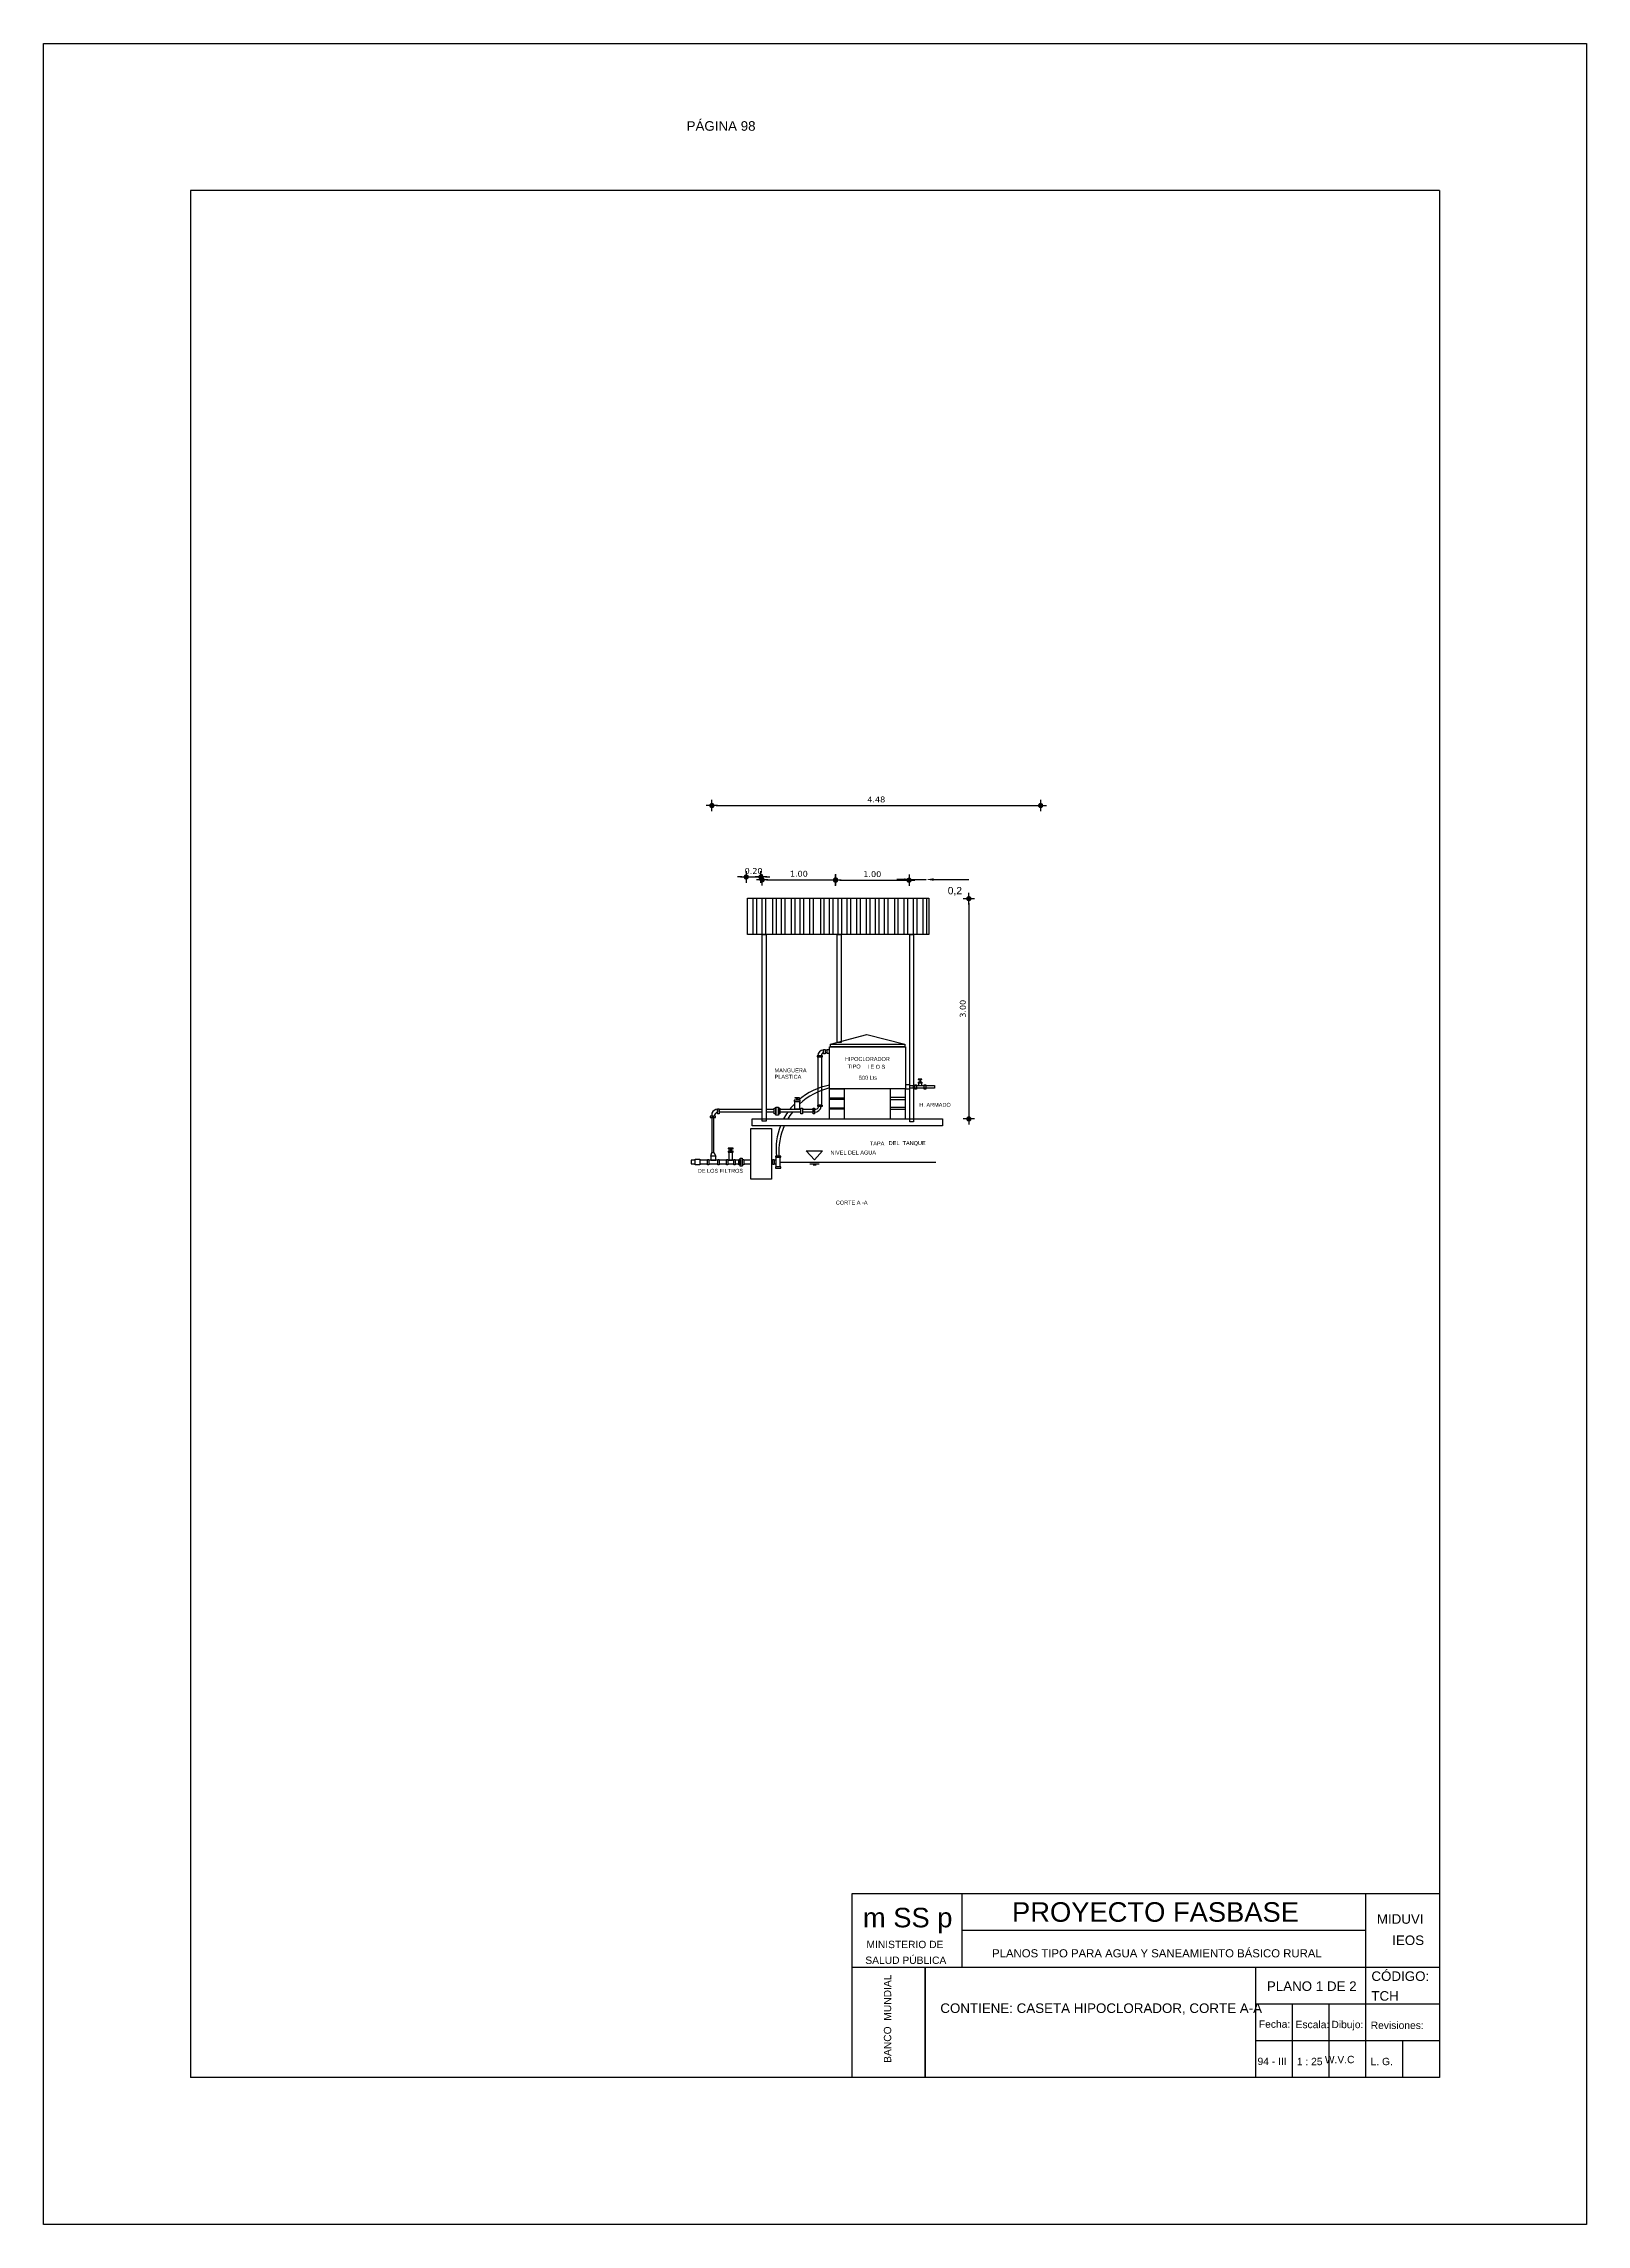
# Model space of a CAD drawing. Header units: metres. Extents: x 1959 to 4131, y 3282 to 4313.
# Drawn here: x 3149.05 to 3170.05, y 4283.15 to 4312.85 of the extents above; entities that cross this region are included whole.
import ezdxf
from ezdxf.enums import TextEntityAlignment as Align

# ---------------------------------------------------------------- set-up
doc = ezdxf.new("R2010")
doc.units = ezdxf.units.M
for name, color, linetype in [('Cota', 7, 'Continuous'), ('Cotas', 7, 'Continuous'), ('Dibujo', 7, 'Continuous'), ('Plano', 1, 'Continuous'), ('Texto', 170, 'Continuous')]:
    doc.layers.add(name, color=color, linetype=linetype)
doc.styles.add('Annotative', font='arial.ttf')
doc.styles.get("Standard").update_dxf_attribs({"font": 'arial.ttf'})
doc.styles.add('verdana', font='verdana.ttf')
doc.dimstyles.new('Diego', dxfattribs={"dimtxt": 0.1, "dimasz": 0.1, "dimexe": 1.25, "dimexo": 0.1, "dimgap": 0.1, "dimtad": 2, "dimtih": 1, "dimtoh": 1, "dimtxsty": 'Standard', "dimcen": 0, "dimse1": 1, "dimse2": 1, "dimadec": 0, "dimazin": 0, "dimtfac": 1, "dimtmove": 0, "dimatfit": 3, "dimfxl": 1, "dimarcsym": 2})
doc.dimstyles.new('ISO', dxfattribs={"dimtxt": 0.08, "dimasz": 0.06, "dimexe": 0.1, "dimexo": 0.1, "dimgap": 0.04, "dimtad": 1, "dimzin": 1, "dimdsep": 46, "dimtxsty": 'verdana', "dimblk1": 'PAB', "dimblk2": 'PAB', "dimsah": 1, "dimcen": 0, "dimse1": 1, "dimse2": 1, "dimclrd": 7, "dimclre": 8, "dimclrt": 7, "dimadec": 0, "dimazin": 0, "dimtfac": 1, "dimtix": 1, "dimtmove": 0, "dimatfit": 3, "dimldrblk": 'PAB', "dimfxl": 0.1, "dimtvp": 1, "dimtolj": 1, "dimtzin": 1, "dimarcsym": 0})

msp = doc.modelspace()

# ---------------------------------------------------------------- texts
at = {"layer": 'Dibujo', "color": 0, "linetype": 'ByBlock'}
for s, height, p in [('PROYECTO FASBASE', 0.26624, (3162.236, 4287.271)), ('m SS p', 0.2662, (3160.206, 4287.195)), ('PLANOS TIPO PARA AGUA Y SANEAMIENTO BÁSICO RURAL', 0.11076, (3161.964, 4286.786))]:
    msp.add_text(s, height=height, dxfattribs=at).set_placement(p)
at = {"layer": 'Dibujo', "color": 0, "linetype": 'ByBlock', "style": 'Annotative'}
for s, p in [('MIDUVI', (3167.202, 4287.244)), ('IEOS', (3167.411, 4286.954)), ('CÓDIGO:', (3167.128, 4286.465)), ('PLANO 1 DE 2', (3165.705, 4286.329)), ('TCH', (3167.127, 4286.196)), ('CONTIENE: CASETA HIPOCLORADOR, CORTE A-A', (3161.26, 4286.029))]:
    msp.add_text(s, height=0.13, dxfattribs=at).set_placement(p)
at = {"layer": 'Dibujo', "color": 0, "linetype": 'ByBlock'}
for s, p in [('MINISTERIO DE', (3160.778, 4286.912)), ('SALUD PÚBLICA', (3160.79, 4286.697)), ('Fecha:', (3165.809, 4285.827)), ('Escala:', (3166.325, 4285.822)), ('Dibujo:', (3166.801, 4285.822)), ('Revisiones:', (3167.479, 4285.811)), ('94 - III', (3165.776, 4285.32)), ('1 : 25', (3166.288, 4285.318)), ('W.V.C', (3166.696, 4285.345)), ('L. G. ', (3167.288, 4285.318))]:
    msp.add_text(s, height=0.1, dxfattribs=at).set_placement(p, align=Align.CENTER)
msp.add_text('BANCO  MUNDIAL', height=0.1, rotation=90, dxfattribs=at).set_placement((3160.591, 4285.951), align=Align.CENTER)
at = {"layer": 'Dibujo', "color": 0, "linetype": 'ByBlock', "insert": (3157.806, 4311.793), "char_height": 0.13, "width": 2.90393, "attachment_point": 1}
msp.add_mtext('PÁGINA 98', dxfattribs=at)
at = {"layer": 'Texto'}
for s, height, p in [('MANGUERA', 0.054, (3159.003, 4298.839)), ('PLASTICA', 0.054, (3159.003, 4298.752)), ('HIPOCLORADOR', 0.05404, (3159.96, 4298.994)), ('TIPO', 0.054, (3159.999, 4298.892)), ('500 Lts', 0.054, (3160.151, 4298.739)), ('I E O S', 0.054, (3160.267, 4298.888)), ('H. ARMADO', 0.054, (3160.974, 4298.37)), ('TAPA ', 0.054, (3160.301, 4297.843)), ('DEL', 0.054, (3160.557, 4297.849)), ('TANQUE', 0.054, (3160.746, 4297.849)), ('NIVEL DEL AGUA', 0.05404, (3159.764, 4297.72)), ('DE LOS FILTROS', 0.05404, (3157.958, 4297.471)), ('CORTE A -A ', 0.05404, (3159.837, 4297.039))]:
    msp.add_text(s, height=height, dxfattribs=at).set_placement(p)

# ---------------------------------------------------------------- blocks, each defined once
blk = doc.blocks.new('PAB')
at = {"layer": 'Cotas'}
for p, q in [((-1.3, 0), (1.3, 0)), ((0, 1.3), (0, -1.3))]:
    blk.add_line(p, q, dxfattribs=at)
at = {"layer": 'Cotas', "const_width": 0.6}
blk.add_lwpolyline([(-0.3, 0, 1), (0.3, 0, 1)], format="xyb", close=True, dxfattribs=at)
blk = doc.blocks.new('*D747')
at = {"color": 7, "linetype": 'Continuous', "lineweight": -2, "ltscale": 0.13, "transparency": 16777216}
for p, q in [((3158.558, 4301.5), (3158.498, 4301.5)), ((3158.618, 4301.5), (3158.818, 4301.5)), ((3158.878, 4301.5), (3158.938, 4301.5))]:
    blk.add_line(p, q, dxfattribs=at)
at = {"layer": 'Defpoints', "color": 0, "ltscale": 0.13, "transparency": 16777216}
for p in [(3158.618, 4301.477), (3158.818, 4301.5), (3158.818, 4301.477)]:
    blk.add_point(p, dxfattribs=at)
at = {"color": 7, "lineweight": -2, "ltscale": 0.13, "transparency": 16777216, "xscale": 0.06, "yscale": 0.06, "zscale": 0.06}
blk.add_blockref('PAB', (3158.618, 4301.5), dxfattribs=at)
at = {"color": 7, "lineweight": -2, "ltscale": 0.13, "transparency": 16777216, "xscale": 0.06, "yscale": 0.06, "zscale": 0.06, "rotation": 180}
blk.add_blockref('PAB', (3158.818, 4301.5), dxfattribs=at)
at = {"color": 7, "ltscale": 0.13, "transparency": 16777216, "insert": (3158.718, 4301.582), "char_height": 0.08, "attachment_point": 5, "style": 'verdana'}
blk.add_mtext('\\A1;0.20', dxfattribs=at)
blk = doc.blocks.new('*D748')
at = {"color": 7, "linetype": 'Continuous', "lineweight": -2, "ltscale": 0.13, "transparency": 16777216}
blk.add_line((3158.894, 4301.461), (3159.774, 4301.461), dxfattribs=at)
at = {"layer": 'Defpoints', "color": 0, "ltscale": 0.13, "transparency": 16777216}
for p in [(3158.834, 4301.472), (3159.834, 4301.472), (3159.834, 4301.461)]:
    blk.add_point(p, dxfattribs=at)
at = {"color": 7, "lineweight": -2, "ltscale": 0.13, "transparency": 16777216, "xscale": 0.06, "yscale": 0.06, "zscale": 0.06, "rotation": 180}
blk.add_blockref('PAB', (3158.834, 4301.461), dxfattribs=at)
at = {"color": 7, "lineweight": -2, "ltscale": 0.13, "transparency": 16777216, "xscale": 0.06, "yscale": 0.06, "zscale": 0.06}
blk.add_blockref('PAB', (3159.834, 4301.461), dxfattribs=at)
at = {"color": 7, "ltscale": 0.13, "transparency": 16777216, "insert": (3159.334, 4301.543), "char_height": 0.08, "attachment_point": 5, "style": 'verdana'}
blk.add_mtext('\\A1;1.00', dxfattribs=at)
blk = doc.blocks.new('*D749')
at = {"color": 7, "linetype": 'Continuous', "lineweight": -2, "ltscale": 0.13, "transparency": 16777216}
blk.add_line((3159.894, 4301.456), (3160.774, 4301.456), dxfattribs=at)
at = {"layer": 'Defpoints', "color": 0, "ltscale": 0.13, "transparency": 16777216}
for p in [(3159.834, 4301.461), (3160.834, 4301.461), (3160.834, 4301.456)]:
    blk.add_point(p, dxfattribs=at)
at = {"color": 7, "lineweight": -2, "ltscale": 0.13, "transparency": 16777216, "xscale": 0.06, "yscale": 0.06, "zscale": 0.06, "rotation": 180}
blk.add_blockref('PAB', (3159.834, 4301.456), dxfattribs=at)
at = {"color": 7, "lineweight": -2, "ltscale": 0.13, "transparency": 16777216, "xscale": 0.06, "yscale": 0.06, "zscale": 0.06}
blk.add_blockref('PAB', (3160.834, 4301.456), dxfattribs=at)
at = {"color": 7, "ltscale": 0.13, "transparency": 16777216, "insert": (3160.334, 4301.538), "char_height": 0.08, "attachment_point": 5, "style": 'verdana'}
blk.add_mtext('\\A1;1.00', dxfattribs=at)
blk = doc.blocks.new('*D750')
at = {"layer": 'Cota', "color": 0, "lineweight": -2, "transparency": 16777216}
for p, q in [((3160.768, 4301.465), (3160.668, 4301.465)), ((3160.868, 4301.465), (3161.068, 4301.465)), ((3161.168, 4301.465), (3161.649, 4301.465))]:
    blk.add_line(p, q, dxfattribs=at)
at = {"layer": 'Cota', "color": 0, "transparency": 16777216}
for points in [[(3160.768, 4301.482), (3160.768, 4301.448), (3160.868, 4301.465)], [(3161.168, 4301.482), (3161.168, 4301.448), (3161.068, 4301.465)]]:
    blk.add_solid(points, dxfattribs=at)
at = {"layer": 'Defpoints', "color": 0, "transparency": 16777216}
for p in [(3160.868, 4301.474), (3161.068, 4301.474), (3161.068, 4301.465)]:
    blk.add_point(p, dxfattribs=at)
at = {"layer": 'Cota', "color": 0, "transparency": 16777216, "insert": (3161.458, 4301.305), "char_height": 0.1, "attachment_point": 5}
blk.add_mtext('0,2', dxfattribs=at)
blk = doc.blocks.new('*D751')
at = {"color": 7, "linetype": 'Continuous', "lineweight": -2, "ltscale": 0.13, "transparency": 16777216}
blk.add_line((3161.648, 4301.145), (3161.648, 4298.265), dxfattribs=at)
at = {"layer": 'Defpoints', "color": 0, "ltscale": 0.13, "transparency": 16777216}
for p in [(3161.547, 4301.205), (3161.547, 4298.205), (3161.648, 4298.205)]:
    blk.add_point(p, dxfattribs=at)
at = {"color": 7, "lineweight": -2, "ltscale": 0.13, "transparency": 16777216, "xscale": 0.06, "yscale": 0.06, "zscale": 0.06}
for p, rotation in [((3161.648, 4301.205), 90), ((3161.648, 4298.205), 270)]:
    blk.add_blockref('PAB', p, dxfattribs=dict(at, rotation=rotation))
at = {"color": 7, "ltscale": 0.13, "transparency": 16777216, "insert": (3161.566, 4299.705), "char_height": 0.08, "attachment_point": 5, "rotation": 90, "style": 'verdana'}
blk.add_mtext('\\A1;3.00', dxfattribs=at)
blk = doc.blocks.new('*D752')
at = {"layer": 'Cota', "color": 7, "lineweight": -2, "transparency": 16777216}
blk.add_line((3158.21, 4302.473), (3162.565, 4302.473), dxfattribs=at)
at = {"layer": 'Defpoints', "color": 0, "transparency": 16777216}
for p in [(3162.625, 4302.928), (3158.15, 4302.568), (3162.625, 4302.473)]:
    blk.add_point(p, dxfattribs=at)
at = {"layer": 'Cota', "color": 7, "lineweight": -2, "transparency": 16777216, "xscale": 0.06, "yscale": 0.06, "zscale": 0.06, "rotation": 180}
blk.add_blockref('PAB', (3158.15, 4302.473), dxfattribs=at)
at = {"layer": 'Cota', "color": 7, "lineweight": -2, "transparency": 16777216, "xscale": 0.06, "yscale": 0.06, "zscale": 0.06}
blk.add_blockref('PAB', (3162.625, 4302.473), dxfattribs=at)
at = {"layer": 'Cota', "color": 7, "transparency": 16777216, "insert": (3160.388, 4302.555), "char_height": 0.08, "attachment_point": 5, "style": 'verdana'}
blk.add_mtext('\\A1;4.48', dxfattribs=at)

# ---------------------------------------------------------------- dimensions: what is measured, and where the dimension line sits
at = {"color": 5, "ltscale": 0.13}
for base, p1, p2, picture, middle in [((3158.818, 4301.5), (3158.618, 4301.477), (3158.818, 4301.477), '*D747', (3158.718, 4301.582)), ((3159.834, 4301.461), (3158.834, 4301.472), (3159.834, 4301.472), '*D748', (3159.334, 4301.543)), ((3160.834, 4301.456), (3159.834, 4301.461), (3160.834, 4301.461), '*D749', (3160.334, 4301.538))]:
    dim = msp.add_linear_dim(base=base, p1=p1, p2=p2, dimstyle='ISO', override={"dimfxl": 0.03}, dxfattribs=at)
    dim.commit()
    dim.dimension.update_dxf_attribs({"geometry": picture, "text_midpoint": middle})
dim = msp.add_linear_dim(base=(3161.648, 4298.205), p1=(3161.547, 4301.205), p2=(3161.547, 4298.205), angle=90, dimstyle='ISO', override={"dimfxl": 0.03}, dxfattribs=at)
dim.commit()
dim.dimension.update_dxf_attribs({"geometry": '*D751', "text_midpoint": (3161.566, 4299.705)})
at = {"layer": 'Cota'}
for base, p1, p2, dimstyle, picture, middle in [((3162.625085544, 4302.472876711), (3158.150085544, 4302.567922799), (3162.625085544, 4302.9283696), 'ISO', '*D752', (3160.387585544, 4302.554703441)), ((3161.068, 4301.465), (3160.868, 4301.474), (3161.068, 4301.474), 'Diego', '*D750', (3161.458, 4301.305))]:
    dim = msp.add_linear_dim(base=base, p1=p1, p2=p2, dimstyle=dimstyle, dxfattribs=at)
    dim.commit()
    dim.dimension.update_dxf_attribs({"geometry": picture, "text_midpoint": middle})

# ---------------------------------------------------------------- linework, layer by layer
at = {"layer": 'Dibujo', "color": 0, "linetype": 'ByBlock'}
for p, q in [((3149.054, 4312.85), (3170.054, 4312.85)), ((3149.054, 4283.15), (3149.054, 4312.85)), ((3149.054, 4312.85), (3152.054, 4312.85)), ((3149.054, 4312.85), (3151.554, 4312.85)), ((3170.054, 4312.85), (3170.054, 4283.15)), ((3151.054, 4310.85), (3151.054, 4285.15)), ((3168.054, 4310.85), (3151.054, 4310.85)), ((3168.054, 4310.85), (3168.054, 4285.15)), ((3160.054, 4287.65), (3160.054, 4285.15)), ((3168.054, 4287.65), (3160.054, 4287.65)), ((3161.554, 4287.65), (3161.554, 4286.65)), ((3167.054, 4285.15), (3167.054, 4287.65)), ((3167.054, 4287.15), (3161.554, 4287.15)), ((3168.054, 4286.65), (3160.054, 4286.65)), ((3161.054, 4286.65), (3161.054, 4285.15)), ((3161.054, 4285.15), (3161.054, 4286.65)), ((3165.554, 4285.15), (3165.554, 4286.65)), ((3168.054, 4286.15), (3165.554, 4286.15)), ((3166.054, 4285.15), (3166.054, 4286.15)), ((3166.554, 4285.15), (3166.554, 4286.15)), ((3168.054, 4285.65), (3165.554, 4285.65)), ((3167.554, 4285.15), (3167.554, 4285.65)), ((3168.054, 4285.15), (3151.054, 4285.15)), ((3170.054, 4283.15), (3149.054, 4283.15))]:
    msp.add_line(p, q, dxfattribs=at)
at = {"layer": 'Plano'}
for p, q in [((3159.763, 4299.221), (3160.258, 4299.356)), ((3160.258, 4299.356), (3160.777, 4299.221)), ((3158.149, 4298.283), (3158.149, 4298.242)), ((3158.138, 4297.696), (3158.148, 4297.747)), ((3158.176, 4297.747), (3158.203, 4297.696)), ((3159.073, 4297.615), (3161.198, 4297.615)), ((3159.434, 4297.769), (3159.656, 4297.769)), ((3159.548, 4297.646), (3159.434, 4297.769)), ((3159.444, 4297.614), (3159.649, 4297.614)), ((3159.484, 4297.595), (3159.612, 4297.595)), ((3159.656, 4297.769), (3159.548, 4297.646)), ((3159.528, 4297.578), (3159.569, 4297.578))]:
    msp.add_line(p, q, dxfattribs=at)
for points in [[(3158.633, 4301.213), (3161.102, 4301.213), (3161.102, 4300.718), (3158.633, 4300.718)], [(3158.711, 4301.213), (3158.756, 4301.213), (3158.756, 4300.718), (3158.711, 4300.718)], [(3158.834, 4301.213), (3158.879, 4301.213), (3158.879, 4300.718), (3158.834, 4300.718)], [(3158.98, 4301.213), (3159.025, 4301.213), (3159.025, 4300.718), (3158.98, 4300.718)], [(3159.099, 4301.213), (3159.144, 4301.213), (3159.144, 4300.718), (3159.099, 4300.718)], [(3159.234, 4301.213), (3159.278, 4301.213), (3159.278, 4300.718), (3159.234, 4300.718)], [(3159.351, 4301.213), (3159.396, 4301.213), (3159.396, 4300.718), (3159.351, 4300.718)], [(3159.485, 4301.213), (3159.53, 4301.213), (3159.53, 4300.718), (3159.485, 4300.718)], [(3159.631, 4301.213), (3159.676, 4301.213), (3159.676, 4300.718), (3159.631, 4300.718)], [(3159.753, 4301.213), (3159.798, 4301.213), (3159.798, 4300.718), (3159.753, 4300.718)], [(3159.87, 4301.213), (3159.914, 4301.213), (3159.914, 4300.718), (3159.87, 4300.718)], [(3159.992, 4301.213), (3160.036, 4301.213), (3160.036, 4300.718), (3159.992, 4300.718)], [(3160.122, 4301.213), (3160.167, 4301.213), (3160.167, 4300.718), (3160.122, 4300.718)], [(3160.255, 4301.213), (3160.299, 4301.213), (3160.299, 4300.718), (3160.255, 4300.718)], [(3160.378, 4301.213), (3160.422, 4301.213), (3160.422, 4300.718), (3160.378, 4300.718)], [(3160.501, 4301.213), (3160.546, 4301.213), (3160.546, 4300.718), (3160.501, 4300.718)], [(3160.639, 4301.213), (3160.683, 4301.213), (3160.683, 4300.718), (3160.639, 4300.718)], [(3160.769, 4301.213), (3160.813, 4301.213), (3160.813, 4300.718), (3160.769, 4300.718)], [(3160.895, 4301.213), (3160.939, 4301.213), (3160.939, 4300.718), (3160.895, 4300.718)], [(3161.027, 4301.213), (3161.071, 4301.213), (3161.071, 4300.718), (3161.027, 4300.718)], [(3158.834, 4300.718), (3158.887, 4300.718), (3158.887, 4298.175), (3158.834, 4298.175)], [(3159.854, 4300.718), (3159.912, 4300.718), (3159.912, 4299.245), (3159.854, 4299.245)], [(3160.895, 4298.166), (3160.844, 4298.166), (3160.844, 4300.718), (3160.895, 4300.718)], [(3159.67, 4299.152), (3159.693, 4299.152), (3159.693, 4299.092), (3159.67, 4299.092)], [(3159.693, 4299.109), (3159.72, 4299.109), (3159.72, 4299.142), (3159.693, 4299.142)], [(3159.753, 4299.189), (3160.787, 4299.189), (3160.787, 4298.615), (3159.753, 4298.615)], [(3159.763, 4299.221), (3160.777, 4299.221), (3160.777, 4299.189), (3159.763, 4299.189)], [(3159.583, 4299.05), (3159.657, 4299.05), (3159.657, 4299.065), (3159.583, 4299.065)], [(3159.643, 4298.391), (3159.597, 4298.391), (3159.597, 4299.05), (3159.643, 4299.05)], [(3159.337, 4298.489), (3159.285, 4298.489), (3159.285, 4298.497), (3159.337, 4298.497)], [(3159.315, 4298.46), (3159.308, 4298.46), (3159.308, 4298.489), (3159.315, 4298.489)], [(3159.952, 4298.471), (3159.753, 4298.471), (3159.753, 4298.492), (3159.952, 4298.492)], [(3160.787, 4298.615), (3160.579, 4298.615), (3160.579, 4298.204), (3160.787, 4298.204)], [(3160.579, 4298.471), (3160.787, 4298.471), (3160.787, 4298.495), (3160.579, 4298.495)], [(3160.895, 4298.661), (3161.18, 4298.661), (3161.18, 4298.624), (3160.895, 4298.624)], [(3160.915, 4298.671), (3160.937, 4298.671), (3160.937, 4298.611), (3160.915, 4298.611)], [(3160.958, 4298.743), (3161.01, 4298.743), (3161.01, 4298.748), (3160.958, 4298.748)], [(3160.961, 4298.661), (3161.008, 4298.661), (3161.008, 4298.705), (3160.961, 4298.705)], [(3160.961, 4298.705), (3161.008, 4298.705), (3161.008, 4298.692), (3160.961, 4298.692)], [(3160.98, 4298.705), (3160.988, 4298.705), (3160.988, 4298.743), (3160.98, 4298.743)], [(3161.04, 4298.671), (3161.062, 4298.671), (3161.062, 4298.611), (3161.04, 4298.611)], [(3158.127, 4298.226), (3158.201, 4298.226), (3158.201, 4298.242), (3158.127, 4298.242)], [(3158.148, 4297.747), (3158.176, 4297.747), (3158.176, 4298.226), (3158.148, 4298.226)], [(3158.248, 4298.276), (3158.228, 4298.276), (3158.228, 4298.343), (3158.248, 4298.343)], [(3158.697, 4298.204), (3161.29, 4298.204), (3161.29, 4298.111), (3158.697, 4298.111)], [(3158.999, 4298.35), (3159.021, 4298.35), (3159.021, 4298.275), (3158.999, 4298.275)], [(3159.021, 4298.363), (3159.055, 4298.363), (3159.055, 4298.258), (3159.021, 4298.258)], [(3159.055, 4298.35), (3159.077, 4298.35), (3159.077, 4298.275), (3159.055, 4298.275)], [(3159.268, 4298.443), (3159.351, 4298.443), (3159.351, 4298.46), (3159.268, 4298.46)], [(3159.343, 4298.336), (3159.278, 4298.336), (3159.278, 4298.443), (3159.343, 4298.443)], [(3159.363, 4298.35), (3159.385, 4298.35), (3159.385, 4298.275), (3159.363, 4298.275)], [(3159.527, 4298.35), (3159.549, 4298.35), (3159.549, 4298.275), (3159.527, 4298.275)], [(3159.591, 4298.391), (3159.651, 4298.391), (3159.651, 4298.372), (3159.591, 4298.372)], [(3159.952, 4298.336), (3159.753, 4298.336), (3159.753, 4298.358), (3159.952, 4298.358)], [(3160.579, 4298.336), (3160.787, 4298.336), (3160.787, 4298.361), (3160.579, 4298.361)], [(3158.681, 4298.073), (3158.963, 4298.073), (3158.963, 4297.384), (3158.681, 4297.384)], [(3157.922, 4297.657), (3157.985, 4297.657), (3157.985, 4297.58), (3157.922, 4297.58)], [(3158.091, 4297.651), (3158.11, 4297.651), (3158.11, 4297.58), (3158.091, 4297.58)], [(3158.138, 4297.643), (3158.203, 4297.643), (3158.203, 4297.696), (3158.138, 4297.696)], [(3158.232, 4297.651), (3158.251, 4297.651), (3158.251, 4297.58), (3158.232, 4297.58)], [(3158.347, 4297.651), (3158.367, 4297.651), (3158.367, 4297.58), (3158.347, 4297.58)], [(3158.371, 4297.751), (3158.44, 4297.751), (3158.44, 4297.768), (3158.371, 4297.768)], [(3158.372, 4297.799), (3158.439, 4297.799), (3158.439, 4297.806), (3158.372, 4297.806)], [(3158.381, 4297.643), (3158.431, 4297.643), (3158.431, 4297.751), (3158.381, 4297.751)], [(3158.395, 4297.768), (3158.415, 4297.768), (3158.415, 4297.799), (3158.395, 4297.799)], [(3158.447, 4297.651), (3158.466, 4297.651), (3158.466, 4297.58), (3158.447, 4297.58)], [(3158.517, 4297.651), (3158.537, 4297.651), (3158.537, 4297.58), (3158.517, 4297.58)], [(3158.537, 4297.669), (3158.564, 4297.669), (3158.564, 4297.562), (3158.537, 4297.562)], [(3158.564, 4297.651), (3158.583, 4297.651), (3158.583, 4297.58), (3158.564, 4297.58)], [(3158.981, 4297.652), (3158.999, 4297.652), (3158.999, 4297.582), (3158.981, 4297.582)], [(3159.015, 4297.682), (3159.088, 4297.682), (3159.088, 4297.697), (3159.015, 4297.697)], [(3159.027, 4297.682), (3159.073, 4297.682), (3159.073, 4297.551), (3159.027, 4297.551)], [(3159.015, 4297.536), (3159.088, 4297.536), (3159.088, 4297.551), (3159.015, 4297.551)]]:
    msp.add_lwpolyline(points, close=True, dxfattribs=at)
for points in [[(3159.753, 4299.094), (3159.72, 4299.094), (3159.72, 4299.151), (3159.753, 4299.151)], [(3159.753, 4298.204), (3159.753, 4298.615), (3159.952, 4298.615), (3159.952, 4298.204)], [(3160.844, 4298.669), (3160.787, 4298.669), (3160.787, 4298.615), (3160.844, 4298.615)], [(3160.895, 4298.624), (3160.844, 4298.624), (3160.844, 4298.661), (3160.895, 4298.661)], [(3158.834, 4298.298), (3158.248, 4298.298), (3158.248, 4298.336), (3158.834, 4298.336)], [(3158.887, 4298.336), (3158.999, 4298.336)], [(3158.999, 4298.298), (3158.887, 4298.298)], [(3159.077, 4298.336), (3159.363, 4298.336)], [(3159.363, 4298.298), (3159.077, 4298.298)], [(3159.385, 4298.336), (3159.527, 4298.336), (3159.527, 4298.298), (3159.385, 4298.298)], [(3157.922, 4297.643), (3157.87, 4297.643), (3157.87, 4297.594), (3157.922, 4297.594)], [(3158.091, 4297.643), (3157.985, 4297.643)], [(3157.985, 4297.594), (3158.091, 4297.594)], [(3158.232, 4297.643), (3158.11, 4297.643)], [(3158.11, 4297.594), (3158.232, 4297.594)], [(3158.347, 4297.643), (3158.251, 4297.643)], [(3158.251, 4297.594), (3158.347, 4297.594)], [(3158.447, 4297.643), (3158.367, 4297.643)], [(3158.367, 4297.594), (3158.447, 4297.594)], [(3158.517, 4297.643), (3158.466, 4297.643)], [(3158.466, 4297.594), (3158.517, 4297.594)], [(3158.681, 4297.643), (3158.583, 4297.643)], [(3158.583, 4297.594), (3158.681, 4297.594)], [(3158.981, 4297.643), (3158.963, 4297.643)], [(3158.963, 4297.594), (3158.981, 4297.594)], [(3158.999, 4297.594), (3159.027, 4297.594), (3159.027, 4297.643), (3158.999, 4297.643)]]:
    msp.add_lwpolyline(points, dxfattribs=at)
for centre, radius, start, end in [((3159.671, 4299.064), 0.0787, 90.9977, 178.9887), ((3159.685, 4299.063), 0.0479, 107.9261, 177.2708), ((3159.917, 4297.787), 0.894, 100.5751, 131.149), ((3159.962, 4297.751), 0.901, 103.3945, 133.3543), ((3158.231, 4298.246), 0.0905, 91.9514, 156.0108), ((3158.229, 4298.246), 0.0444, 90.9352, 185.3061), ((3159.917, 4297.787), 0.894, 145.1729, 152.1901), ((3159.962, 4297.751), 0.901, 142.6122, 149.7738), ((3159.917, 4297.787), 0.894, 135.5971, 142.1425), ((3159.962, 4297.751), 0.901, 139.3458, 139.4967), ((3159.557, 4298.384), 0.0487, 259.7364, 346.742), ((3159.551, 4298.387), 0.0891, 268.4198, 350.8302), ((3159.917, 4297.787), 0.894, 158.7397, 185.7833), ((3159.962, 4297.751), 0.901, 156.4063, 183.4232)]:
    msp.add_arc(centre, radius, start, end, dxfattribs=at)

msp.set_redraw_order([(e.dxf.handle, doc.entitydb.next_handle()) for e in msp.query("TEXT MTEXT ATTDEF DIMENSION ARC_DIMENSION")])  # texts and dimensions are drawn at this point

doc.saveas('drawing.dxf')
